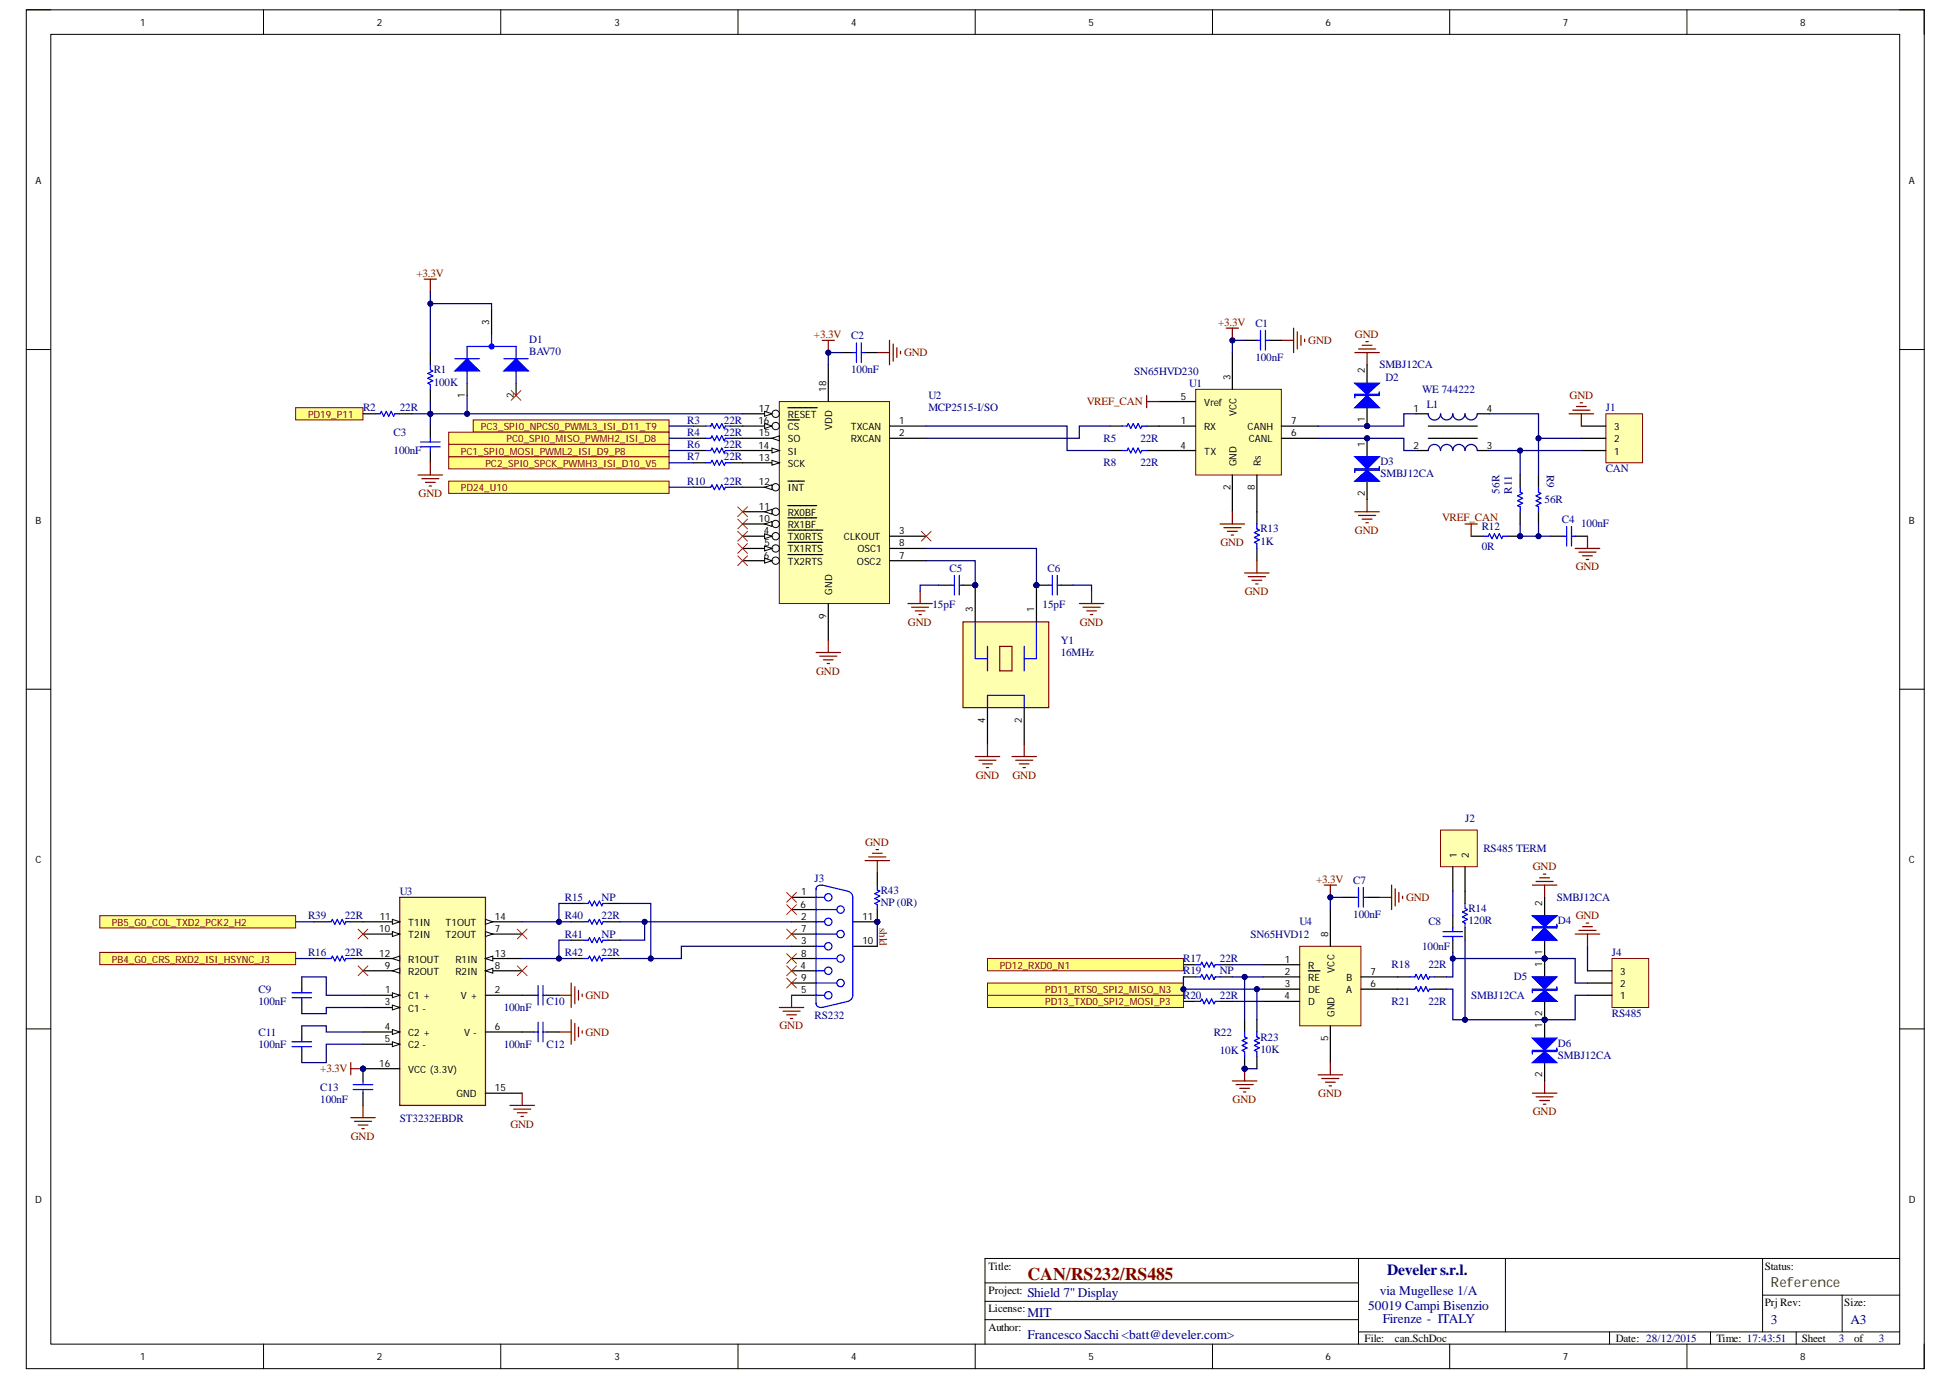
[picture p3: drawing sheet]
<svg xmlns="http://www.w3.org/2000/svg" width="297mm" height="210mm" viewBox="0 0 297 210" stroke-linecap="round" stroke-linejoin="round" font-family="sans-serif">
<defs><g id="words">
<text font-size="2.7" fill="#800000" x="156.4" y="194.7">CAN/RS232/RS485</text>
<text font-size="2.4" fill="#000080" x="211.1" y="193.9">Develers.r.l.</text>
<text font-size="2.1" fill="#274e13" x="269.5" y="195.8">Reference</text>
<g font-size="2" fill="#000080">
<text x="156.4" y="197.3">Shield 7'' Display</text>
<text x="210" y="196.9">via Mugellese 1/A</text>
<text x="156.4" y="203.7">FrancescoSacchi&lt;batt@develer.com&gt;</text>
<text x="156.4" y="200.3">MIT</text>
<text x="208.2" y="199.2">50019 Campi Bisenzio</text>
<text x="210.4" y="201.2">Firenze - ITALY</text>
<text x="269.5" y="201.4">3</text>
<text x="281.6" y="201.4">A3</text>
</g>
<g font-size="1.7" fill="#800000">
<text x="63.4" y="42.1">+3.3V</text>
<text x="123.9" y="51.4">+3.3V</text>
<text x="185.4" y="49.5">+3.3V</text>
<text x="199.1" y="52.3">GND</text>
<text x="206.2" y="51.4">GND</text>
<text x="137.6" y="54.2">GND</text>
<text x="165.4" y="61.6">VREF_CAN</text>
<text x="238.8" y="60.7">GND</text>
<text x="63.7" y="75.6">GND</text>
<text x="185.7" y="83">GND</text>
<text x="206.2" y="81.2">GND</text>
<text x="219.5" y="79.3">VREF_CAN</text>
<text x="239.8" y="86.7">GND</text>
<text x="138.2" y="95.2">GND</text>
<text x="164.3" y="95.2">GND</text>
<text x="189.4" y="90.5">GND</text>
<text x="124.2" y="102.6">GND</text>
<text x="148.5" y="118.4">GND</text>
<text x="154.1" y="118.4">GND</text>
<text x="131.6" y="128.7">GND</text>
<text x="200.3" y="134.3">+3.3V</text>
<text x="214" y="137">GND</text>
<text x="233.3" y="132.4">GND</text>
<text x="133.8" y="141.1" transform="rotate(90 133.8 141.1)">shld</text>
<text x="239.8" y="139.8">GND</text>
<text x="89.1" y="151.9">GND</text>
<text x="89.1" y="157.5">GND</text>
<text x="118.6" y="156.6">GND</text>
<text x="48.7" y="163.1">+3.3V</text>
<text x="187.6" y="167.7">GND</text>
<text x="200.6" y="166.8">GND</text>
<text x="53.4" y="173.4">GND</text>
<text x="77.7" y="171.5">GND</text>
<text x="233.3" y="169.6">GND</text>
</g>
<g font-size="1.7" fill="#000080">
<text x="80.5" y="52.2">D1</text>
<text x="129.5" y="51.6">C2</text>
<text x="191" y="49.7">C1</text>
<text x="66" y="56.8">R1</text>
<text x="66" y="58.7">100K</text>
<text x="80.5" y="54">BAV70</text>
<text x="129.5" y="56.8">100nF</text>
<text x="172.6" y="57">SN65HVD230</text>
<text x="181" y="58.8">U1</text>
<text x="191" y="55">100nF</text>
<text x="209.9" y="56">SMBJ12CA</text>
<text x="210.8" y="57.9">D2</text>
<text x="216.4" y="59.8">WE 744222</text>
<text x="55.2" y="62.6">R2</text>
<text x="60.8" y="62.6">22R</text>
<text x="104.6" y="64.4">R3</text>
<text x="110.2" y="64.4">22R</text>
<text x="141.3" y="60.7">U2</text>
<text x="141.3" y="62.6">MCP2515-I/SO</text>
<text x="217.1" y="62.1">L1</text>
<text x="244.3" y="62.6">J1</text>
<text x="59.9" y="66.3">C3</text>
<text x="59.9" y="69.1">100nF</text>
<text x="104.6" y="66.3">R4</text>
<text x="104.6" y="68.1">R6</text>
<text x="104.6" y="70">R7</text>
<text x="110.2" y="66.3">22R</text>
<text x="110.2" y="68.1">22R</text>
<text x="110.2" y="70">22R</text>
<text x="167.9" y="67.2">R5</text>
<text x="167.9" y="70.9">R8</text>
<text x="173.5" y="67.2">22R</text>
<text x="173.5" y="70.9">22R</text>
<text x="210.1" y="70.8">D3</text>
<text x="244.3" y="71.9">CAN</text>
<text x="104.6" y="73.7">R10</text>
<text x="110.2" y="73.7">22R</text>
<text x="210.1" y="72.6">SMBJ12CA</text>
<text x="228.2" y="75.1" transform="rotate(-90 228.2 75.1)">56R</text>
<text x="230" y="75.1" transform="rotate(-90 230 75.1)">R11</text>
<text x="235" y="76.5">56R</text>
<text x="235.4" y="72.3" transform="rotate(90 235.4 72.3)">R9</text>
<text x="191.8" y="81">R13</text>
<text x="191.8" y="82.9">1K</text>
<text x="225.5" y="80.7">R12</text>
<text x="225.5" y="83.6">0R</text>
<text x="237.7" y="79.6">C4</text>
<text x="240.6" y="80.2">100nF</text>
<text x="144.5" y="87">C5</text>
<text x="159.4" y="87">C6</text>
<text x="141.9" y="92.4">15pF</text>
<text x="158.6" y="92.4">15pF</text>
<text x="161.4" y="98">Y1</text>
<text x="161.4" y="99.8">16MHz</text>
<text x="222.9" y="125">J2</text>
<text x="225.7" y="129.6">RS485 TERM</text>
<text x="60.8" y="136.1">U3</text>
<text x="86" y="137">R15</text>
<text x="91.5" y="137">NP</text>
<text x="123.9" y="134.1">J3</text>
<text x="134" y="135.9">R43</text>
<text x="134" y="137.8">NP (0R)</text>
<text x="205.9" y="134.4">C7</text>
<text x="236.9" y="137">SMBJ12CA</text>
<text x="46.9" y="139.8">R39</text>
<text x="52.5" y="139.8">22R</text>
<text x="86" y="139.8">R40</text>
<text x="86" y="142.6">R41</text>
<text x="91.5" y="139.8">22R</text>
<text x="91.5" y="142.6">NP</text>
<text x="190.3" y="142.6">SN65HVD12</text>
<text x="197.7" y="140.8">U4</text>
<text x="205.9" y="139.7">100nF</text>
<text x="217.4" y="140.8">C8</text>
<text x="223.4" y="138.7">R14</text>
<text x="223.4" y="140.6">120R</text>
<text x="237.1" y="140.6">D4</text>
<text x="46.9" y="145.4">R16</text>
<text x="52.5" y="145.4">22R</text>
<text x="86" y="145.4">R42</text>
<text x="91.5" y="145.4">22R</text>
<text x="180" y="146.3">R17</text>
<text x="180" y="148.2">R19</text>
<text x="185.6" y="146.3">22R</text>
<text x="185.6" y="148.2">NP</text>
<text x="211.8" y="147.3">R18</text>
<text x="216.4" y="144.5">100nF</text>
<text x="217.4" y="147.3">22R</text>
<text x="230.4" y="149.1">D5</text>
<text x="245.3" y="145.4">J4</text>
<text x="39.3" y="151">C9</text>
<text x="39.3" y="152.9">100nF</text>
<text x="76.7" y="153.8">100nF</text>
<text x="83.2" y="152.9">C10</text>
<text x="123.9" y="155">RS232</text>
<text x="180" y="151.9">R20</text>
<text x="185.6" y="151.9">22R</text>
<text x="211.8" y="152.9">R21</text>
<text x="217.4" y="152.9">22R</text>
<text x="223.9" y="151.9">SMBJ12CA</text>
<text x="245.3" y="154.7">RS485</text>
<text x="39.3" y="157.5">C11</text>
<text x="39.3" y="159.4">100nF</text>
<text x="76.7" y="159.4">100nF</text>
<text x="83.2" y="159.4">C12</text>
<text x="184.7" y="157.5">R22</text>
<text x="185.6" y="160.3">10K</text>
<text x="191.8" y="158.3">R23</text>
<text x="191.8" y="160.1">10K</text>
<text x="237.1" y="159.2">D6</text>
<text x="237.1" y="161.1">SMBJ12CA</text>
<text x="48.7" y="165.9">C13</text>
<text x="48.7" y="167.7">100nF</text>
<text x="60.8" y="170.6">ST3232EBDR</text>
<text x="279.8" y="204.1">3</text>
<text x="285.9" y="204.1">3</text>
</g>
<g font-size="1.7">
<text x="150.4" y="193.1">Title:</text>
<text x="150.4" y="196.8">Project:</text>
<text x="268.5" y="193.1">Status:</text>
<text x="150.4" y="202.4">Author:</text>
<text x="150.4" y="199.6">License:</text>
<text x="268.5" y="198.7">PrjRev:</text>
<text x="280.6" y="198.7">Size:</text>
<text x="207.6" y="204.1">File:</text>
<text x="212.3" y="204.1">can.SchDoc</text>
<text x="245.9" y="204.1">Date: 28/12/2015</text>
<text x="261.2" y="204.1">Time: 17:43:51</text>
<text x="274.2" y="204.1">Sheet</text>
<text x="282.2" y="204.1">of</text>
</g>
<g font-size="1.5">
<text x="21.3" y="4">1</text>
<text x="57.4" y="4">2</text>
<text x="93.5" y="4">3</text>
<text x="129.5" y="4">4</text>
<text x="165.7" y="4">5</text>
<text x="201.7" y="4">6</text>
<text x="237.8" y="4">7</text>
<text x="274" y="4">8</text>
<text x="5.4" y="28">A</text>
<text x="290.5" y="28">A</text>
<text x="74.5" y="49.4" transform="rotate(-90 74.5 49.4)">3</text>
<text x="125.7" y="59.6" transform="rotate(-90 125.7 59.6)">18</text>
<text x="187.2" y="57.7" transform="rotate(-90 187.2 57.7)">3</text>
<text x="207.7" y="56.8" transform="rotate(-90 207.7 56.8)">2</text>
<text x="70.7" y="60.5" transform="rotate(-90 70.7 60.5)">1</text>
<text x="78.2" y="60.5" transform="rotate(-90 78.2 60.5)">2</text>
<text x="115.4" y="64.5">16</text>
<text x="115.5" y="62.6">17</text>
<text x="119.9" y="63.6">RESET</text>
<text x="119.9" y="65.4">CS</text>
<text x="126.7" y="65.3" transform="rotate(-90 126.7 65.3)">VDD</text>
<text x="129.4" y="65.4">TXCAN</text>
<text x="136.8" y="64.5">1</text>
<text x="179.7" y="64.5">1</text>
<text x="179.7" y="60.8">5</text>
<text x="183.3" y="65.4">RX</text>
<text x="183.3" y="61.7">Vref</text>
<text x="188.2" y="63.2" transform="rotate(-90 188.2 63.2)">VCC</text>
<text x="189.9" y="65.4">CANH</text>
<text x="196.5" y="64.5">7</text>
<text x="207.7" y="64.3" transform="rotate(-90 207.7 64.3)">1</text>
<text x="215.1" y="62.6">1</text>
<text x="226.2" y="62.6">4</text>
<text x="245.6" y="65.4">3</text>
<text x="115.4" y="68.2">14</text>
<text x="115.5" y="66.4">15</text>
<text x="115.5" y="70.1">13</text>
<text x="119.9" y="67.3">SO</text>
<text x="119.9" y="69.2">SI</text>
<text x="119.9" y="71">SCK</text>
<text x="129.4" y="67.3">RXCAN</text>
<text x="136.8" y="66.4">2</text>
<text x="179.6" y="68.2">4</text>
<text x="183.3" y="69.2">TX</text>
<text x="188.2" y="70.9" transform="rotate(-90 188.2 70.9)">GND</text>
<text x="190" y="67.3">CANL</text>
<text x="191.9" y="70.9" transform="rotate(-90 191.9 70.9)">Rs</text>
<text x="196.5" y="66.4">6</text>
<text x="207.7" y="68" transform="rotate(-90 207.7 68)">1</text>
<text x="215.1" y="68.2">2</text>
<text x="226.2" y="68.2">3</text>
<text x="245.6" y="69.2">1</text>
<text x="245.6" y="67.3">2</text>
<text x="115.5" y="73.8">12</text>
<text x="115.5" y="77.5">11</text>
<text x="119.9" y="74.7">INT</text>
<text x="187.2" y="74.5" transform="rotate(-90 187.2 74.5)">2</text>
<text x="191" y="74.6" transform="rotate(-90 191 74.6)">8</text>
<text x="207.7" y="75.4" transform="rotate(-90 207.7 75.4)">2</text>
<text x="5.4" y="79.6">B</text>
<text x="115.5" y="79.4">10</text>
<text x="116.2" y="81.2">4</text>
<text x="116.3" y="83.1">5</text>
<text x="119.9" y="78.5">RX0BF</text>
<text x="119.9" y="80.3">RX1BF</text>
<text x="119.9" y="82.2">TX0RTS</text>
<text x="128.4" y="82.2">CLKOUT</text>
<text x="136.8" y="81.2">3</text>
<text x="136.8" y="83.1">8</text>
<text x="290.5" y="79.6">B</text>
<text x="116.2" y="85">6</text>
<text x="119.9" y="84">TX1RTS</text>
<text x="119.9" y="85.9">TX2RTS</text>
<text x="130.4" y="85.9">OSC2</text>
<text x="130.5" y="84">OSC1</text>
<text x="136.8" y="85">7</text>
<text x="125.7" y="94.1" transform="rotate(-90 125.7 94.1)">9</text>
<text x="126.7" y="90.5" transform="rotate(-90 126.7 90.5)">GND</text>
<text x="148.1" y="93.1" transform="rotate(-90 148.1 93.1)">3</text>
<text x="157.4" y="93.1" transform="rotate(-90 157.4 93.1)">1</text>
<text x="149.9" y="109.9" transform="rotate(-90 149.9 109.9)">4</text>
<text x="155.5" y="109.9" transform="rotate(-90 155.5 109.9)">2</text>
<text x="5.4" y="131.3">C</text>
<text x="221.7" y="130.5" transform="rotate(-90 221.7 130.5)">1</text>
<text x="223.5" y="130.5" transform="rotate(-90 223.5 130.5)">2</text>
<text x="290.5" y="131.3">C</text>
<text x="121.9" y="136.2">1</text>
<text x="234.7" y="137.8" transform="rotate(-90 234.7 137.8)">2</text>
<text x="57.7" y="141.8">10</text>
<text x="57.8" y="139.9">11</text>
<text x="62.1" y="140.8">T1IN</text>
<text x="62.1" y="142.7">T2IN</text>
<text x="67.8" y="140.8">T1OUT</text>
<text x="67.8" y="142.7">T2OUT</text>
<text x="75.3" y="139.9">14</text>
<text x="75.3" y="141.8">7</text>
<text x="121.8" y="138.1">6</text>
<text x="121.9" y="139.9">2</text>
<text x="121.9" y="143.6">3</text>
<text x="121.9" y="141.8">7</text>
<text x="131.2" y="139.9">11</text>
<text x="131.2" y="143.6">10</text>
<text x="202.1" y="142.5" transform="rotate(-90 202.1 142.5)">8</text>
<text x="57.7" y="145.5">12</text>
<text x="58.5" y="147.4">9</text>
<text x="62.1" y="146.4">R1OUT</text>
<text x="62.1" y="148.3">R2OUT</text>
<text x="69.3" y="146.4">R1IN</text>
<text x="69.3" y="148.3">R2IN</text>
<text x="75.3" y="145.5">13</text>
<text x="75.3" y="147.4">8</text>
<text x="121.8" y="147.4">4</text>
<text x="121.9" y="145.5">8</text>
<text x="121.9" y="149.2">9</text>
<text x="195.5" y="146.4">1</text>
<text x="195.5" y="148.3">2</text>
<text x="199.1" y="147.4">R</text>
<text x="199.1" y="149.2">RE</text>
<text x="203.1" y="148" transform="rotate(-90 203.1 148)">VCC</text>
<text x="204.9" y="149.2">B</text>
<text x="208.6" y="148.3">7</text>
<text x="234.7" y="147.1" transform="rotate(-90 234.7 147.1)">1</text>
<text x="234.7" y="145.2" transform="rotate(-90 234.7 145.2)">1</text>
<text x="246.5" y="148.3">3</text>
<text x="58.5" y="152.9">3</text>
<text x="58.6" y="151.1">1</text>
<text x="62.1" y="152">C1 +</text>
<text x="62.1" y="153.9">C1 -</text>
<text x="70.1" y="152">V +</text>
<text x="75.3" y="151.1">2</text>
<text x="121.9" y="151.1">5</text>
<text x="195.4" y="152">4</text>
<text x="195.5" y="150.1">3</text>
<text x="199.1" y="151.1">DE</text>
<text x="199.1" y="152.9">D</text>
<text x="203.1" y="154.7" transform="rotate(-90 203.1 154.7)">GND</text>
<text x="204.8" y="151.1">A</text>
<text x="208.6" y="150.1">6</text>
<text x="234.7" y="154.5" transform="rotate(-90 234.7 154.5)">2</text>
<text x="246.5" y="152">1</text>
<text x="246.5" y="150.1">2</text>
<text x="58.5" y="156.7">4</text>
<text x="58.5" y="158.5">5</text>
<text x="62.1" y="157.6">C2 +</text>
<text x="62.1" y="159.4">C2 -</text>
<text x="70.6" y="157.6">V -</text>
<text x="75.3" y="156.7">6</text>
<text x="202.1" y="158.3" transform="rotate(-90 202.1 158.3)">5</text>
<text x="234.7" y="156.4" transform="rotate(-90 234.7 156.4)">1</text>
<text x="57.7" y="162.2">16</text>
<text x="62.1" y="163.2">VCC (3.3V)</text>
<text x="69.5" y="166.9">GND</text>
<text x="75.3" y="166">15</text>
<text x="234.7" y="163.8" transform="rotate(-90 234.7 163.8)">2</text>
<text x="5.3" y="183">D</text>
<text x="290.5" y="183">D</text>
<text x="21.3" y="206.9">1</text>
<text x="57.4" y="206.9">2</text>
<text x="93.5" y="206.9">3</text>
<text x="129.5" y="206.9">4</text>
<text x="165.7" y="206.9">5</text>
<text x="201.7" y="206.9">6</text>
<text x="237.8" y="206.9">7</text>
<text x="274" y="206.9">8</text>
</g>
<g font-size="1.5" fill="#800000">
<text x="46.9" y="63.6">PD19_P11</text>
<text x="73.2" y="65.4">PC3_SPI0_NPCS0_PWML3_ISI_D11_T9</text>
<text x="70.1" y="69.2">PC1_SPI0_MOSI_PWML2_ISI_D9_P8</text>
<text x="73.9" y="71">PC2_SPI0_SPCK_PWMH3_ISI_D10_V5</text>
<text x="77.1" y="67.3">PC0_SPI0_MISO_PWMH2_ISI_D8</text>
<text x="70.1" y="74.7">PD24_U10</text>
<text x="17" y="140.8">PB5_G0_COL_TXD2_PCK2_H2</text>
<text x="17" y="146.4">PB4_G0_CRS_RXD2_ISI_HSYNC_J3</text>
<text x="152.1" y="147.4">PD12_RXD0_N1</text>
<text x="159.1" y="152.9">PD13_TXD0_SPI2_MOSI_P3</text>
<text x="159.1" y="151.1">PD11_RTS0_SPI2_MISO_N3</text>
</g>
</g></defs>
<path d="M4 1.5h288.8v206.7h-288.8z" fill="none" stroke="#000" stroke-width=".15"/>
<path d="M7.7 5.2h281.4v199.2h-281.4z" fill-rule="evenodd" fill="#fff"/>
<g fill="none" stroke="#000" stroke-width=".15">
<path d="M4 1.5h3.7M7.7 5.2h281.4v199.2h-281.4zM40.1 1.5v3.7M76.2 1.5v3.7M112.3 1.5v3.7M148.4 1.5v3.7M184.5 1.5v3.7M220.6 1.5v3.7M256.7 1.5v3.7M289.1 1.5h3.7v3.7M4 53.2h3.7M289.1 53.2h3.7"/>
<path d="M4 104.8h3.7M289.1 104.8h3.7M4 156.5h3.7M289.1 156.5h3.7M149.9 197.9h56.8M149.9 195.1h56.8M206.7 191.4v13M229.1 191.4v11.2M268.2 191.4v11.2M268.2 197h20.9M280.3 197v5.6M289.1 191.4h-139.2v13"/>
<path d="M40.1 204.4v3.8M76.2 204.4v3.8M112.3 204.4v3.8M148.4 204.4v3.8M149.9 200.7h56.8M184.5 204.4v3.8M206.7 202.6h82.4M220.6 204.4v3.8M244.9 202.6v1.8M256.7 204.4v3.8M260.3 202.6v1.8M273.3 202.6v1.8"/>
<path d="M292.8 204.4v3.8"/>
</g>
<path d="M181.9 59.2h13.1v13.1h-13.1z" fill-rule="evenodd" fill="#ffffb0"/>
<path d="M181.9 59.2h13.1v13.1h-13.1z" fill="none" stroke="#800000" stroke-width=".15"/>
<path d="M187.5 53.6v5.6M176.4 64.8h5.5M176.4 61.1h5.5M176.4 68.5h5.5M187.5 72.3v5.5M191.3 72.3v5.5M195 64.8h5.6M195 66.7h5.6" fill="none" stroke="#000" stroke-width=".19"/>
<path d="M186.6 49.9h1.9M187.5 49.9v1.9M195 51.8h1.8M196.8 49.9v3.7M197.4 50.5v2.6M198 51v1.5M198.5 51.6v.4" fill="none" stroke="#800000" stroke-width=".19"/>
<circle cx="187.5" cy="51.8" r=".37" fill="#000080"/>
<circle cx="187.5" cy="51.8" r=".37" fill="none" stroke="#000080" stroke-width=".15"/>
<path d="M189.4 51.8h1.9M193.1 51.8h1.9" fill="none" stroke="#000" stroke-width=".19"/>
<path d="M191.3 51.8h.5M191.8 50.3v3M192.6 50.3v3M192.6 51.8h.5" fill="none" stroke="#00f" stroke-width=".19"/>
<path d="M185.7 79.7h3.7M187.5 77.8v1.9M186.2 80.3h2.6M186.8 80.8h1.5M187.4 81.4h.3" fill="none" stroke="#800000" stroke-width=".19"/>
<path d="M244.4 62.9h5.5v7.5h-5.5z" fill-rule="evenodd" fill="#ffffb0"/>
<path d="M244.4 62.9h5.5v7.5h-5.5z" fill="none" stroke="#800000" stroke-width=".15"/>
<path d="M231.3 72.3v1.8M231.3 77.8v1.9M240.6 68.5h3.8M240.6 66.7h3.8M240.6 64.8h3.8" fill="none" stroke="#000" stroke-width=".19"/>
<g fill="none" stroke="#800000" stroke-width=".19">
<path d="M206.2 53.6h3.7M206.7 53.1h2.6M207.3 52.5h1.5M207.8 52h.4M208 53.6v1.9M206.2 77.8h3.7M206.7 78.4h2.6M207.3 79h1.5M207.8 79.5h.4M208 76v1.8M238.8 62.9h3.7M239.3 62.4h2.6"/>
<path d="M239.9 61.8h1.5M240.5 61.3h.3M240.6 62.9v1.9"/>
</g>
<path d="M231.3 74.1v.8l.4 .2-.8 .3 .8 .4-.8 .4 .8 .3-.8 .4 .4 .2v.7" fill="none" stroke="#00f" stroke-width=".19"/>
<circle cx="208" cy="66.7" r=".37" fill="#000080"/>
<circle cx="208" cy="66.7" r=".37" fill="none" stroke="#000080" stroke-width=".15"/>
<path d="M208 66.7v2.8" fill="none" stroke="#000" stroke-width=".19"/>
<circle cx="208" cy="66.7" r=".37" fill="#000080"/>
<circle cx="208" cy="66.7" r=".37" fill="none" stroke="#000080" stroke-width=".15"/>
<path d="M208 73.2v2.8" fill="none" stroke="#000" stroke-width=".19"/>
<path d="M206.2 73.2l1.8-1.7 1.9 1.7z" fill-rule="evenodd" fill="#00f"/>
<path d="M206.2 73.2l1.8-1.7 1.9 1.7zM208 71.5h-1.8v.4" fill="none" stroke="#00f" stroke-width=".19"/>
<path d="M206.2 69.5h3.7l-1.9 1.8z" fill-rule="evenodd" fill="#00f"/>
<path d="M206.2 69.5h3.7l-1.9 1.8zM209.9 71.3h-3.7v.4M209.9 71v.5h-1.9" fill="none" stroke="#00f" stroke-width=".19"/>
<circle cx="208" cy="64.8" r=".37" fill="#000080"/>
<circle cx="208" cy="64.8" r=".37" fill="none" stroke="#000080" stroke-width=".15"/>
<path d="M208 62v2.8" fill="none" stroke="#000" stroke-width=".19"/>
<circle cx="208" cy="64.8" r=".37" fill="#000080"/>
<circle cx="208" cy="64.8" r=".37" fill="none" stroke="#000080" stroke-width=".15"/>
<path d="M208 55.5v2.8" fill="none" stroke="#000" stroke-width=".19"/>
<path d="M206.2 58.3h3.7l-1.9 1.7z" fill-rule="evenodd" fill="#00f"/>
<path d="M206.2 58.3h3.7l-1.9 1.7zM209.9 59.6v.4h-1.9" fill="none" stroke="#00f" stroke-width=".19"/>
<path d="M206.2 62l1.8-1.9 1.9 1.9z" fill-rule="evenodd" fill="#00f"/>
<path d="M208 60h-1.8v.5M209.9 59.8v.3h-3.7M170.8 64.8h.7l.2-.4 .4 .8 .3-.8 .4 .8 .4-.8 .4 .8 .2-.4h.7M170.8 68.5h.7l.2-.3 .4 .7 .3-.7 .4 .7 .4-.7 .4 .7 .2-.4h.7M191.3 79.7v.7l.3 .2-.7 .4 .7 .4-.7 .4 .7 .3-.7 .4 .4 .2v.7M206.2 62l1.8-1.9 1.9 1.9zM234.1 74.1v.8l.4 .2-.8 .3 .8 .4-.8 .4 .8 .3-.8 .4 .4 .2v.7M237.8 81.6h.6M238.4 80.1v3M239.1 80.1v3M239.1 81.6h.6" fill="none" stroke="#00f" stroke-width=".19"/>
<path d="M168.9 64.8h1.9M168.9 68.5h1.9M174.5 64.8h1.9M174.5 68.5h1.9M191.3 77.8v1.9M234.1 72.3v1.8M234.1 77.8v1.9M191.3 83.4v1.9M236 81.6h1.8M239.7 81.6h1.9" fill="none" stroke="#000" stroke-width=".19"/>
<path d="M189.4 87.2h3.7M190 87.7h2.6M190.5 88.3h1.5M191.1 88.8h.3M191.3 85.3v1.9M239.7 83.4h3.7M240.3 84h2.6M240.8 84.5h1.5M241.4 85.1h.4M241.6 81.6v1.8" fill="none" stroke="#800000" stroke-width=".19"/>
<circle cx="231.3" cy="81.6" r=".37" fill="#000080"/>
<circle cx="231.3" cy="81.6" r=".37" fill="none" stroke="#000080" stroke-width=".15"/>
<path d="M229.5 81.6h1.8" fill="none" stroke="#000" stroke-width=".19"/>
<circle cx="231.3" cy="81.6" r=".37" fill="#000080"/>
<circle cx="231.3" cy="81.6" r=".37" fill="none" stroke="#000080" stroke-width=".15"/>
<path d="M215.5 62.9h1.8M215.5 68.5h1.8M217.3 64.8h7.5M217.3 66.7h7.5M224.8 62.9h1.9M224.8 68.5h1.9M223.9 81.6h1.8" fill="none" stroke="#000" stroke-width=".19"/>
<path d="M225.7 81.6h.8l.2-.4 .3 .7 .4-.7 .4 .7 .4-.7 .3 .7 .2-.3h.8" fill="none" stroke="#00f" stroke-width=".19"/>
<path d="M174.5 60.1v1.9M174.5 61.1h1.9M222.9 79.7h1.9M223.9 79.7v1.9" fill="none" stroke="#800000" stroke-width=".19"/>
<path d="M217.3 62.9a.95 .95 0 0 0 1 1 .95 .95 0 0 0 .9-1M217.3 68.5a.93 .93 0 0 1 1-.9 .93 .93 0 0 1 .9 .9 .94 .94 0 0 1 .9-.9 .94 .94 0 0 1 1 .9 .93 .93 0 0 1 .9-.9 .93 .93 0 0 1 .9 .9 .93 .93 0 0 1 1-.9 .93 .93 0 0 1 .9 .9M219.2 62.9a.94 .94 0 0 0 .9 1 .94 .94 0 0 0 1-1 .93 .93 0 0 0 .9 1 .93 .93 0 0 0 .9-1 .93 .93 0 0 0 1 1 .93 .93 0 0 0 .9-1" fill="none" stroke="#0c0087" stroke-width=".19"/>
<path d="M118.6 61.1h16.8v30.7h-16.8z" fill-rule="evenodd" fill="#ffffb0"/>
<path d="M118.6 61.1h16.8v30.7h-16.8z" fill="none" stroke="#800000" stroke-width=".15"/>
<path d="M113 62.9h5.6" fill="none" stroke="#000" stroke-width=".19"/>
<circle cx="118" cy="62.9" r=".56" fill="#f8fcff"/>
<circle cx="118" cy="62.9" r=".56" fill="none" stroke="#000" stroke-width=".15"/>
<path d="M116.4 62.6l1.1 .3-1.1 .4z" fill="#f8fcff"/>
<path d="M116.4 62.6l1.1 .3-1.1 .4z" fill="none" stroke="#000" stroke-width=".15"/>
<path d="M113 64.8h5.6M119.9 62h4.4" fill="none" stroke="#000" stroke-width=".19"/>
<circle cx="118" cy="64.8" r=".56" fill="#f8fcff"/>
<circle cx="118" cy="64.8" r=".56" fill="none" stroke="#000" stroke-width=".15"/>
<path d="M116.4 64.4l1.1 .4-1.1 .4z" fill="#f8fcff"/>
<path d="M116.4 64.4l1.1 .4-1.1 .4z" fill="none" stroke="#000" stroke-width=".15"/>
<path d="M113 66.7h5.6M119.9 63.9h1.7" fill="none" stroke="#000" stroke-width=".19"/>
<path d="M117.5 66.7l1.1-.4v.7z" fill="#f8fcff"/>
<path d="M117.5 66.7l1.1-.4v.7z" fill="none" stroke="#000" stroke-width=".15"/>
<path d="M113 68.5h5.6" fill="none" stroke="#000" stroke-width=".19"/>
<path d="M117.5 68.2l1.1 .3-1.1 .4z" fill="#f8fcff"/>
<path d="M117.5 68.2l1.1 .3-1.1 .4z" fill="none" stroke="#000" stroke-width=".15"/>
<path d="M113 70.4h5.6" fill="none" stroke="#000" stroke-width=".19"/>
<path d="M117.5 70l1.1 .4-1.1 .4z" fill="#f8fcff"/>
<path d="M117.5 70l1.1 .4-1.1 .4z" fill="none" stroke="#000" stroke-width=".15"/>
<path d="M113 74.1h5.6" fill="none" stroke="#000" stroke-width=".19"/>
<circle cx="118" cy="74.1" r=".56" fill="#f8fcff"/>
<circle cx="118" cy="74.1" r=".56" fill="none" stroke="#000" stroke-width=".15"/>
<path d="M116.4 74.1l1.1-.4v.8z" fill="#f8fcff"/>
<path d="M116.4 74.1l1.1-.4v.8z" fill="none" stroke="#000" stroke-width=".15"/>
<path d="M113 77.8h5.6M119.9 73.2h2.5" fill="none" stroke="#000" stroke-width=".19"/>
<circle cx="118" cy="77.8" r=".56" fill="#f8fcff"/>
<circle cx="118" cy="77.8" r=".56" fill="none" stroke="#000" stroke-width=".15"/>
<path d="M116.4 77.8l1.1-.3v.7z" fill="#f8fcff"/>
<path d="M116.4 77.8l1.1-.3v.7z" fill="none" stroke="#000" stroke-width=".15"/>
<path d="M113 79.7h5.6M119.9 76.9h4.4" fill="none" stroke="#000" stroke-width=".19"/>
<circle cx="118" cy="79.7" r=".56" fill="#f8fcff"/>
<circle cx="118" cy="79.7" r=".56" fill="none" stroke="#000" stroke-width=".15"/>
<path d="M116.4 79.7l1.1-.4v.8z" fill="#f8fcff"/>
<path d="M116.4 79.7l1.1-.4v.8z" fill="none" stroke="#000" stroke-width=".15"/>
<path d="M119.9 78.8h4.4M113 81.6h5.6" fill="none" stroke="#000" stroke-width=".19"/>
<circle cx="118" cy="81.6" r=".56" fill="#f8fcff"/>
<circle cx="118" cy="81.6" r=".56" fill="none" stroke="#000" stroke-width=".15"/>
<path d="M116.4 81.2l1.1 .4-1.1 .3z" fill="#f8fcff"/>
<path d="M116.4 81.2l1.1 .4-1.1 .3z" fill="none" stroke="#000" stroke-width=".15"/>
<path d="M113 83.4h5.6M119.9 80.6h5.3" fill="none" stroke="#000" stroke-width=".19"/>
<circle cx="118" cy="83.4" r=".56" fill="#f8fcff"/>
<circle cx="118" cy="83.4" r=".56" fill="none" stroke="#000" stroke-width=".15"/>
<path d="M116.4 83.1l1.1 .3-1.1 .4z" fill="#f8fcff"/>
<path d="M116.4 83.1l1.1 .3-1.1 .4z" fill="none" stroke="#000" stroke-width=".15"/>
<path d="M113 85.3h5.6M119.9 82.5h5.3" fill="none" stroke="#000" stroke-width=".19"/>
<circle cx="118" cy="85.3" r=".56" fill="#f8fcff"/>
<circle cx="118" cy="85.3" r=".56" fill="none" stroke="#000" stroke-width=".15"/>
<path d="M116.4 84.9l1.1 .4-1.1 .4z" fill="#f8fcff"/>
<path d="M116.4 84.9l1.1 .4-1.1 .4z" fill="none" stroke="#000" stroke-width=".15"/>
<path d="M126 55.5v5.6M135.4 64.8h5.5M135.4 66.7h5.5M119.9 84.4h5.3M126 91.8v5.6M135.4 81.6h5.5M135.4 83.4h5.5M135.4 85.3h5.5" fill="none" stroke="#000" stroke-width=".19"/>
<path d="M125.1 51.8h1.9M126 51.8v1.8" fill="none" stroke="#800000" stroke-width=".19"/>
<circle cx="126" cy="53.6" r=".37" fill="#000080"/>
<circle cx="126" cy="53.6" r=".37" fill="none" stroke="#000080" stroke-width=".15"/>
<path d="M127.9 53.6h1.9M131.6 53.6h1.9" fill="none" stroke="#000" stroke-width=".19"/>
<path d="M129.8 53.6h.5M130.3 52.1v3M131.1 52.1v3M131.1 53.6h.5" fill="none" stroke="#00f" stroke-width=".19"/>
<path d="M133.5 53.6h1.9M135.4 51.8v3.7M135.9 52.3v2.6M136.5 52.9v1.5M137 53.4v.4M124.2 99.2h3.7M124.7 99.8h2.6M126 97.4v1.8M125.3 100.4h1.5M125.9 100.9h.3" fill="none" stroke="#800000" stroke-width=".19"/>
<path d="M140.2 80.8l1.5 1.5M141.7 80.8l-1.5 1.5" fill="none" stroke="#f00" stroke-width=".15"/>
<circle cx="157.7" cy="89" r=".37" fill="#000080"/>
<circle cx="157.7" cy="89" r=".37" fill="none" stroke="#000080" stroke-width=".15"/>
<circle cx="148.4" cy="89" r=".37" fill="#000080"/>
<circle cx="148.4" cy="89" r=".37" fill="none" stroke="#000080" stroke-width=".15"/>
<path d="M146.5 94.6h13.1v13h-13.1z" fill-rule="evenodd" fill="#ffffb0"/>
<path d="M146.5 94.6h13.1v13h-13.1z" fill="none" stroke="#800000" stroke-width=".19"/>
<path d="M152.1 98.3h1.9v3.7h-1.9z" fill-rule="evenodd" fill="#ffffb0"/>
<path d="M152.1 98.3h1.9v3.7h-1.9z" fill="none" stroke="#800000" stroke-width=".19"/>
<path d="M148.4 94.6v5.6h1.9M150.3 98.3v3.7M155.9 98.3v3.7M157.7 94.6v5.6h-1.8M150.3 107.6v-1.8h5.6v1.8" fill="none" stroke="#00f" stroke-width=".19"/>
<path d="M157.7 89v5.6" fill="none" stroke="#000" stroke-width=".19"/>
<circle cx="157.7" cy="89" r=".37" fill="#000080"/>
<circle cx="157.7" cy="89" r=".37" fill="none" stroke="#000080" stroke-width=".15"/>
<path d="M148.4 89v5.6" fill="none" stroke="#000" stroke-width=".19"/>
<circle cx="148.4" cy="89" r=".37" fill="#000080"/>
<circle cx="148.4" cy="89" r=".37" fill="none" stroke="#000080" stroke-width=".15"/>
<path d="M150.3 107.6v5.6M155.9 107.6v5.6" fill="none" stroke="#000" stroke-width=".19"/>
<path d="M148.4 115.1h3.7M149 115.6h2.6M149.5 116.2h1.5M150.1 116.8h.4M150.3 113.2v1.9M154 115.1h3.7M154.5 115.6h2.7M155.1 116.2h1.5M155.7 116.8h.3M155.9 113.2v1.9" fill="none" stroke="#800000" stroke-width=".19"/>
<circle cx="157.7" cy="89" r=".37" fill="#000080"/>
<circle cx="157.7" cy="89" r=".37" fill="none" stroke="#000080" stroke-width=".15"/>
<path d="M157.7 89h1.9M161.4 89h1.9" fill="none" stroke="#000" stroke-width=".19"/>
<circle cx="157.7" cy="89" r=".37" fill="#000080"/>
<circle cx="157.7" cy="89" r=".37" fill="none" stroke="#000080" stroke-width=".15"/>
<path d="M159.6 89h.5M160.1 87.5v3M160.9 87.5v3M160.9 89h.5" fill="none" stroke="#00f" stroke-width=".19"/>
<circle cx="148.4" cy="89" r=".37" fill="#000080"/>
<circle cx="148.4" cy="89" r=".37" fill="none" stroke="#000080" stroke-width=".15"/>
<path d="M146.5 89h1.9" fill="none" stroke="#000" stroke-width=".19"/>
<circle cx="148.4" cy="89" r=".37" fill="#000080"/>
<circle cx="148.4" cy="89" r=".37" fill="none" stroke="#000080" stroke-width=".15"/>
<path d="M142.8 89h1.9" fill="none" stroke="#000" stroke-width=".19"/>
<path d="M144.7 89h.5M145.2 87.5v3M146 87.5v3M146 89h.5" fill="none" stroke="#00f" stroke-width=".19"/>
<path d="M138.2 91.8h3.7M138.7 92.4h2.6M139.3 92.9h1.5M139.8 93.5h.4M140 89.9v1.9M164.2 91.8h3.8M164.8 92.4h2.6M165.4 92.9h1.4M165.9 93.5h.4M166.1 89.9v1.9" fill="none" stroke="#800000" stroke-width=".19"/>
<path d="M112.3 77.1l1.4 1.5M112.3 79l1.4 1.4M113.7 77.1l-1.4 1.5M113.7 79l-1.4 1.4M112.3 80.8l1.4 1.5M112.3 82.7l1.4 1.5M112.3 84.5l1.4 1.5M113.7 80.8l-1.4 1.5M113.7 82.7l-1.4 1.5M113.7 84.5l-1.4 1.5" fill="none" stroke="#f00" stroke-width=".15"/>
<path d="M72 63.9h29.8v1.8h-29.8z" fill-rule="evenodd" fill="#ffff80"/>
<path d="M72 63.9h29.8v1.8h-29.8z" fill="none" stroke="#800000" stroke-width=".15"/>
<path d="M68.3 65.7h33.5v1.9h-33.5z" fill-rule="evenodd" fill="#ffff80"/>
<path d="M68.3 65.7h33.5v1.9h-33.5z" fill="none" stroke="#800000" stroke-width=".15"/>
<path d="M68.3 69.5h33.5v1.8h-33.5z" fill-rule="evenodd" fill="#ffff80"/>
<path d="M68.3 69.5h33.5v1.8h-33.5z" fill="none" stroke="#800000" stroke-width=".15"/>
<path d="M68.3 67.6h33.5v1.9h-33.5z" fill-rule="evenodd" fill="#ffff80"/>
<path d="M68.3 67.6h33.5v1.9h-33.5z" fill="none" stroke="#800000" stroke-width=".15"/>
<path d="M45 62h10.2v1.9h-10.2z" fill-rule="evenodd" fill="#ffff80"/>
<path d="M45 62h10.2v1.9h-10.2z" fill="none" stroke="#800000" stroke-width=".15"/>
<path d="M65.5 53.6v1.9M65.5 59.2v1.9M65.5 64.8v1.9M65.5 68.5v1.9" fill="none" stroke="#000" stroke-width=".19"/>
<path d="M65.5 55.5v.7l.4 .2-.8 .4 .8 .4-.8 .3 .8 .4-.8 .4 .4 .2v.7M64 68h3M64 67.2h3M65.5 66.7v.5M65.5 68v.5" fill="none" stroke="#00f" stroke-width=".19"/>
<path d="M64.6 42.5h1.8M65.5 42.5v1.8M63.6 72.3h3.8M64.2 72.8h2.6M64.7 73.4h1.5M65.3 73.9h.4M65.5 70.4v1.9" fill="none" stroke="#800000" stroke-width=".19"/>
<path d="M69.2 56.4l1.9-1.8 1.8 1.8z" fill-rule="evenodd" fill="#00f"/>
<path d="M69.2 56.4l1.9-1.8 1.8 1.8zM69.2 54.6h3.7M71.1 54.6v-1.9h7.4v1.9M71.1 56.4v1.9M78.5 56.4v1.9" fill="none" stroke="#00f" stroke-width=".19"/>
<path d="M76.7 56.4l1.8-1.8 1.9 1.8z" fill-rule="evenodd" fill="#00f"/>
<path d="M76.7 56.4l1.8-1.8 1.9 1.8zM76.7 54.6h3.7" fill="none" stroke="#00f" stroke-width=".19"/>
<circle cx="74.8" cy="52.7" r=".37" fill="#00f"/>
<g fill="none" stroke="#00f" stroke-width=".19">
<path d="M74.8 50.8v1.9"/>
<circle cx="74.8" cy="52.7" r=".37"/>
</g>
<path d="M71.1 58.3v1.8M74.8 47.1v3.7M78.5 58.3v1.8" fill="none" stroke="#000" stroke-width=".19"/>
<path d="M77.8 59.4l1.5 1.5M79.3 59.4l-1.5 1.5" fill="none" stroke="#f00" stroke-width=".15"/>
<path d="M197.8 143.9h9.3v12.1h-9.3z" fill-rule="evenodd" fill="#ffffb0"/>
<path d="M197.8 143.9h9.3v12.1h-9.3z" fill="none" stroke="#800000" stroke-width=".15"/>
<path d="M202.4 138.4v5.5M204.3 136.5h1.9M208 136.5h1.9M192.2 146.7h5.6M192.2 148.6h5.6M192.2 150.5h5.6M192.2 152.3h5.6M199.1 147.7h1.8M202.4 156v5.6M207.1 148.6h5.6M207.1 150.5h5.6" fill="none" stroke="#000" stroke-width=".19"/>
<path d="M206.2 136.5h.5M206.7 135v3M207.5 135v3M207.5 136.5h.5" fill="none" stroke="#00f" stroke-width=".19"/>
<path d="M245.3 145.8h5.6v7.4h-5.6z" fill-rule="evenodd" fill="#ffffb0"/>
<path d="M245.3 145.8h5.6v7.4h-5.6z" fill="none" stroke="#800000" stroke-width=".15"/>
<path d="M241.6 151.4h3.7M241.6 149.5h3.7M241.6 147.7h3.7" fill="none" stroke="#000" stroke-width=".19"/>
<circle cx="189.4" cy="162.6" r=".37" fill="#000080"/>
<circle cx="189.4" cy="162.6" r=".37" fill="none" stroke="#000080" stroke-width=".15"/>
<path d="M189.4 155.1v1.9M189.4 160.7v1.9" fill="none" stroke="#000" stroke-width=".19"/>
<circle cx="189.4" cy="162.6" r=".37" fill="#000080"/>
<circle cx="189.4" cy="162.6" r=".37" fill="none" stroke="#000080" stroke-width=".15"/>
<path d="M189.4 157v.7l.4 .2-.8 .4 .8 .3-.8 .4 .8 .4-.8 .4 .4 .1v.8M214.6 148.6h.7l.2-.4 .4 .8 .3-.8 .4 .8 .4-.8 .3 .8 .2-.4h.8M214.6 150.5h.7l.2-.4 .4 .7 .3-.7 .4 .7 .4-.7 .3 .7 .2-.3h.8" fill="none" stroke="#00f" stroke-width=".19"/>
<path d="M212.7 148.6h1.9M212.7 150.5h1.9M218.3 148.6h1.8M218.3 150.5h1.8" fill="none" stroke="#000" stroke-width=".19"/>
<path d="M201.5 134.6h1.9M202.4 134.6v1.9M209.9 136.5h1.9M211.8 134.6v3.8M212.3 135.2v2.6M212.9 135.7v1.5M213.4 136.3v.4" fill="none" stroke="#800000" stroke-width=".19"/>
<circle cx="202.4" cy="136.5" r=".38" fill="#000080"/>
<circle cx="202.4" cy="136.5" r=".38" fill="none" stroke="#000080" stroke-width=".15"/>
<g fill="none" stroke="#800000" stroke-width=".19">
<path d="M239.7 142.1h3.7M240.3 141.5h2.6M240.8 141h1.5M241.4 140.4h.4M241.6 142.1v1.8M187.5 164.4h3.8M188.1 165h2.6M188.7 165.5h1.4M189.2 166.1h.4M189.4 162.6v1.8M200.6 163.5h3.7M201.1 164h2.6"/>
<path d="M201.7 164.6h1.5M202.3 165.2h.3M202.4 161.6v1.9"/>
</g>
<circle cx="189.4" cy="162.6" r=".37" fill="#000080"/>
<circle cx="189.4" cy="162.6" r=".37" fill="none" stroke="#000080" stroke-width=".15"/>
<path d="M233.2 134.6h3.7M233.7 134.1h2.6M234.3 133.5h1.5M234.9 133h.3M235 134.6v1.9M233.2 166.3h3.7M233.7 166.8h2.6M234.3 167.4h1.5M234.9 168h.3M235 164.4v1.9" fill="none" stroke="#800000" stroke-width=".19"/>
<path d="M221.1 139.3v1.8M222.9 135.6v1.8M221.1 143v1.9M222.9 141.1v1.9" fill="none" stroke="#000" stroke-width=".19"/>
<path d="M222.9 137.4v.8l.4 .2-.7 .3 .7 .4-.7 .4 .7 .3-.7 .4 .3 .2v.7M219.6 142.4h3M219.6 141.7h3M221.1 141.1v.6M221.1 142.4v.6" fill="none" stroke="#00f" stroke-width=".19"/>
<path d="M219.2 126.3h5.6v5.5h-5.6z" fill-rule="evenodd" fill="#ffffb0"/>
<path d="M219.2 126.3h5.6v5.5h-5.6z" fill="none" stroke="#800000" stroke-width=".15"/>
<path d="M221.1 131.8v3.8M222.9 131.8v3.8" fill="none" stroke="#000" stroke-width=".19"/>
<circle cx="235" cy="145.8" r=".37" fill="#000080"/>
<circle cx="235" cy="145.8" r=".37" fill="none" stroke="#000080" stroke-width=".15"/>
<circle cx="235" cy="155.1" r=".37" fill="#000080"/>
<circle cx="235" cy="155.1" r=".37" fill="none" stroke="#000080" stroke-width=".15"/>
<path d="M235 145.8v2.8" fill="none" stroke="#000" stroke-width=".19"/>
<circle cx="235" cy="145.8" r=".37" fill="#000080"/>
<circle cx="235" cy="145.8" r=".37" fill="none" stroke="#000080" stroke-width=".15"/>
<path d="M235 152.3v2.8" fill="none" stroke="#000" stroke-width=".19"/>
<circle cx="235" cy="155.1" r=".37" fill="#000080"/>
<circle cx="235" cy="155.1" r=".37" fill="none" stroke="#000080" stroke-width=".15"/>
<path d="M233.2 152.3l1.8-1.7 1.9 1.7z" fill-rule="evenodd" fill="#00f"/>
<path d="M233.2 152.3l1.8-1.7 1.9 1.7zM235 150.6h-1.8v.4" fill="none" stroke="#00f" stroke-width=".19"/>
<path d="M233.2 148.6h3.7l-1.9 1.9z" fill-rule="evenodd" fill="#00f"/>
<path d="M233.2 148.6h3.7l-1.9 1.9zM236.9 150.5h-3.7v.3M236.9 150.1v.5h-1.9" fill="none" stroke="#00f" stroke-width=".19"/>
<circle cx="235" cy="155.1" r=".37" fill="#000080"/>
<circle cx="235" cy="155.1" r=".37" fill="none" stroke="#000080" stroke-width=".15"/>
<path d="M235 155.1v2.8" fill="none" stroke="#000" stroke-width=".19"/>
<circle cx="235" cy="155.1" r=".37" fill="#000080"/>
<circle cx="235" cy="155.1" r=".37" fill="none" stroke="#000080" stroke-width=".15"/>
<path d="M235 161.6v2.8" fill="none" stroke="#000" stroke-width=".19"/>
<path d="M233.2 161.6l1.8-1.7 1.9 1.7z" fill-rule="evenodd" fill="#00f"/>
<path d="M235 159.9h-1.8v.4M233.2 161.6l1.8-1.7 1.9 1.7z" fill="none" stroke="#00f" stroke-width=".19"/>
<path d="M233.2 157.9h3.7l-1.9 1.9z" fill-rule="evenodd" fill="#00f"/>
<path d="M233.2 157.9h3.7l-1.9 1.9zM236.9 159.8h-3.7v.3M236.9 159.4v.5h-1.9" fill="none" stroke="#00f" stroke-width=".19"/>
<circle cx="235" cy="145.8" r=".37" fill="#000080"/>
<circle cx="235" cy="145.8" r=".37" fill="none" stroke="#000080" stroke-width=".15"/>
<path d="M235 143v2.8" fill="none" stroke="#000" stroke-width=".19"/>
<circle cx="235" cy="145.8" r=".37" fill="#000080"/>
<circle cx="235" cy="145.8" r=".37" fill="none" stroke="#000080" stroke-width=".15"/>
<path d="M235 136.5v2.8" fill="none" stroke="#000" stroke-width=".19"/>
<path d="M233.2 139.3h3.7l-1.9 1.7z" fill-rule="evenodd" fill="#00f"/>
<path d="M233.2 139.3h3.7l-1.9 1.7zM236.9 140.6v.4h-1.9" fill="none" stroke="#00f" stroke-width=".19"/>
<path d="M233.2 143l1.8-1.9 1.9 1.9z" fill-rule="evenodd" fill="#00f"/>
<path d="M181.9 146.7h.8l.2-.3 .3 .7 .4-.7 .4 .7 .4-.7 .3 .7 .2-.4h.8M181.9 152.3h.8l.2-.4 .3 .8 .4-.8 .4 .8 .4-.8 .3 .8 .2-.4h.8M233.2 143l1.8-1.9 1.9 1.9zM235 141h-1.8v.5M236.9 140.8v.3h-3.7" fill="none" stroke="#00f" stroke-width=".19"/>
<path d="M180.1 146.7h1.8M180.1 152.3h1.8M185.7 146.7h1.8M185.7 152.3h1.8" fill="none" stroke="#000" stroke-width=".19"/>
<path d="M150.3 145.8h29.8v1.9h-29.8z" fill-rule="evenodd" fill="#ffff80"/>
<path d="M150.3 145.8h29.8v1.9h-29.8z" fill="none" stroke="#800000" stroke-width=".15"/>
<path d="M150.3 151.4h29.8v1.8h-29.8z" fill-rule="evenodd" fill="#ffff80"/>
<path d="M150.3 151.4h29.8v1.8h-29.8z" fill="none" stroke="#800000" stroke-width=".15"/>
<path d="M150.3 149.5h29.8v1.9h-29.8z" fill-rule="evenodd" fill="#ffff80"/>
<path d="M150.3 149.5h29.8v1.9h-29.8z" fill="none" stroke="#800000" stroke-width=".15"/>
<circle cx="180.1" cy="150.5" r=".37" fill="#000080"/>
<circle cx="180.1" cy="150.5" r=".37" fill="none" stroke="#000080" stroke-width=".15"/>
<g fill="none" stroke="#000" stroke-width=".19">
<path d="M55.2 62.9h1.9M60.8 62.9h1.9M105.5 64.8h1.9M105.5 66.7h1.9M105.5 68.5h1.9M105.5 70.4h1.9M105.5 74.1h1.9M111.1 64.8h1.9M111.1 66.7h1.9M111.1 68.5h1.9M111.1 70.4h1.9M111.1 74.1h1.9"/>
<path d="M180.1 148.6h1.8M185.7 148.6h1.8M191.3 155.1v1.9M191.3 160.7v1.9"/>
</g>
<path d="M57.1 62.9h.7l.2-.3 .4 .7 .4-.7 .4 .7 .3-.7 .4 .7 .2-.4h.7M107.4 64.8h.8l.1-.4 .4 .8 .4-.8 .4 .8 .3-.8 .4 .8 .2-.4h.7M107.4 66.7h.8l.1-.4 .4 .7 .4-.7 .4 .7 .3-.7 .4 .7 .2-.3h.7M107.4 68.5h.8l.1-.3 .4 .7 .4-.7 .4 .7 .3-.7 .4 .7 .2-.4h.7M107.4 70.4h.8l.1-.4 .4 .8 .4-.8 .4 .8 .3-.8 .4 .8 .2-.4h.7M107.4 74.1h.8l.1-.4 .4 .8 .4-.8 .4 .8 .3-.8 .4 .8 .2-.4h.7M181.9 148.6h.8l.2-.4 .3 .8 .4-.8 .4 .8 .4-.8 .3 .8 .2-.4h.8M191.3 157v.7l.3 .2-.7 .4 .7 .3-.7 .4 .7 .4-.7 .4 .4 .1v.8" fill="none" stroke="#00f" stroke-width=".19"/>
<circle cx="55.2" cy="162.6" r=".37" fill="#000080"/>
<circle cx="55.2" cy="162.6" r=".37" fill="none" stroke="#000080" stroke-width=".15"/>
<path d="M60.8 136.5h13.1v31.6h-13.1z" fill-rule="evenodd" fill="#ffffb0"/>
<path d="M60.8 136.5h13.1v31.6h-13.1z" fill="none" stroke="#800000" stroke-width=".19"/>
<path d="M55.2 140.2h5.6" fill="none" stroke="#000" stroke-width=".19"/>
<path d="M59.7 139.8l1.1 .4-1.1 .4z" fill="#f8fcff"/>
<path d="M59.7 139.8l1.1 .4-1.1 .4z" fill="none" stroke="#000" stroke-width=".15"/>
<path d="M55.2 142.1h5.6" fill="none" stroke="#000" stroke-width=".19"/>
<path d="M59.7 141.7l1.1 .4-1.1 .3z" fill="#f8fcff"/>
<path d="M59.7 141.7l1.1 .4-1.1 .3z" fill="none" stroke="#000" stroke-width=".15"/>
<path d="M73.9 140.2h5.6" fill="none" stroke="#000" stroke-width=".19"/>
<path d="M73.9 139.8l1.1 .4-1.1 .4z" fill="#f8fcff"/>
<path d="M73.9 139.8l1.1 .4-1.1 .4z" fill="none" stroke="#000" stroke-width=".15"/>
<path d="M73.9 142.1h5.6" fill="none" stroke="#000" stroke-width=".19"/>
<path d="M73.9 141.7l1.1 .4-1.1 .3z" fill="#f8fcff"/>
<path d="M73.9 141.7l1.1 .4-1.1 .3z" fill="none" stroke="#000" stroke-width=".15"/>
<path d="M55.2 145.8h5.6" fill="none" stroke="#000" stroke-width=".19"/>
<path d="M59.7 145.8l1.1-.4v.8z" fill="#f8fcff"/>
<path d="M59.7 145.8l1.1-.4v.8z" fill="none" stroke="#000" stroke-width=".15"/>
<path d="M55.2 147.7h5.6" fill="none" stroke="#000" stroke-width=".19"/>
<path d="M59.7 147.7l1.1-.4v.7z" fill="#f8fcff"/>
<path d="M59.7 147.7l1.1-.4v.7z" fill="none" stroke="#000" stroke-width=".15"/>
<path d="M73.9 145.8h5.6" fill="none" stroke="#000" stroke-width=".19"/>
<path d="M73.9 145.8l1.1-.4v.8z" fill="#f8fcff"/>
<path d="M73.9 145.8l1.1-.4v.8z" fill="none" stroke="#000" stroke-width=".15"/>
<path d="M73.9 147.7h5.6" fill="none" stroke="#000" stroke-width=".19"/>
<path d="M73.9 147.7l1.1-.4v.7z" fill="#f8fcff"/>
<path d="M73.9 147.7l1.1-.4v.7z" fill="none" stroke="#000" stroke-width=".15"/>
<path d="M55.2 151.4h5.6" fill="none" stroke="#000" stroke-width=".19"/>
<path d="M59.7 151l1.1 .4-1.1 .4z" fill="#f8fcff"/>
<path d="M59.7 151l1.1 .4-1.1 .4z" fill="none" stroke="#000" stroke-width=".15"/>
<path d="M55.2 153.2h5.6" fill="none" stroke="#000" stroke-width=".19"/>
<path d="M59.7 152.9l1.1 .3-1.1 .4z" fill="#f8fcff"/>
<path d="M59.7 152.9l1.1 .3-1.1 .4z" fill="none" stroke="#000" stroke-width=".15"/>
<path d="M55.2 157h5.6" fill="none" stroke="#000" stroke-width=".19"/>
<path d="M59.7 156.6l1.1 .4-1.1 .3z" fill="#f8fcff"/>
<path d="M59.7 156.6l1.1 .4-1.1 .3z" fill="none" stroke="#000" stroke-width=".15"/>
<path d="M55.2 158.8h5.6" fill="none" stroke="#000" stroke-width=".19"/>
<path d="M59.7 158.5l1.1 .3-1.1 .4z" fill="#f8fcff"/>
<path d="M59.7 158.5l1.1 .3-1.1 .4z" fill="none" stroke="#000" stroke-width=".15"/>
<path d="M73.9 151.4h5.6M73.9 157h5.6M55.2 162.6h5.6" fill="none" stroke="#000" stroke-width=".19"/>
<circle cx="55.2" cy="162.6" r=".37" fill="#000080"/>
<circle cx="55.2" cy="162.6" r=".37" fill="none" stroke="#000080" stroke-width=".15"/>
<path d="M45.9 148.6v1.8M45.9 152.3v1.9M45.9 156v1.9M45.9 159.8v1.8M73.9 166.3h5.6" fill="none" stroke="#000" stroke-width=".19"/>
<path d="M44.4 158.5h3M44.4 159.2h3M44.4 151.8h3M44.4 151h3M45.9 150.4v.6M45.9 151.8v.5M45.9 157.9v.6M45.9 159.2v.6" fill="none" stroke="#00f" stroke-width=".19"/>
<path d="M53.4 161.6v1.9M53.4 162.6h1.8" fill="none" stroke="#800000" stroke-width=".19"/>
<circle cx="55.2" cy="162.6" r=".37" fill="#000080"/>
<circle cx="55.2" cy="162.6" r=".37" fill="none" stroke="#000080" stroke-width=".15"/>
<circle cx="55.2" cy="162.6" r=".37" fill="#000080"/>
<circle cx="55.2" cy="162.6" r=".37" fill="none" stroke="#000080" stroke-width=".15"/>
<path d="M55.2 162.6v1.8M55.2 166.3v1.8" fill="none" stroke="#000" stroke-width=".19"/>
<circle cx="55.2" cy="162.6" r=".37" fill="#000080"/>
<circle cx="55.2" cy="162.6" r=".37" fill="none" stroke="#000080" stroke-width=".15"/>
<path d="M81.3 151.4h.6M81.3 157h.6M81.9 149.9v3M81.9 155.5v3M82.6 149.9v3M82.6 155.5v3M82.6 151.4h.6M82.6 157h.6M53.7 165h3M53.7 165.7h3M55.2 164.4v.6M55.2 165.7v.6" fill="none" stroke="#00f" stroke-width=".19"/>
<g fill="none" stroke="#800000" stroke-width=".19">
<path d="M85.1 157h1.8M86.9 155.1v3.7M87.5 155.7v2.6M88 156.2v1.5M88.6 156.8v.4M53.4 170h3.7M53.9 170.6h2.6M54.5 171.1h1.5M55.1 171.7h.3M55.2 168.1v1.9M77.6 168.1h3.7M78.2 168.7h2.6"/>
<path d="M78.7 169.3h1.5M79.3 169.8h.3M79.5 166.3v1.8"/>
</g>
<path d="M79.5 151.4h1.8M79.5 157h1.8M83.2 151.4h1.9M83.2 157h1.9" fill="none" stroke="#000" stroke-width=".19"/>
<circle cx="133.5" cy="140.2" r=".37" fill="#000080"/>
<circle cx="133.5" cy="140.2" r=".37" fill="none" stroke="#000080" stroke-width=".15"/>
<g fill="none" stroke="#00f" stroke-width=".19">
<path d="M124.2 138.3h3.1M125.5 136.5h-1.3v14.9h1.3M124.2 140.2h1.3M124.2 143.9h1.3M124.2 147.7h1.3M124.2 142.1h3.1M124.2 145.8h3.1M124.2 149.5h3.1"/>
<circle cx="126" cy="136.5" r=".56"/>
<circle cx="127.9" cy="138.3" r=".56"/>
<circle cx="126" cy="140.2" r=".56"/>
<circle cx="126" cy="151.4" r=".56"/>
<circle cx="126" cy="143.9" r=".56"/>
<circle cx="126" cy="147.7" r=".56"/>
<circle cx="127.9" cy="145.8" r=".56"/>
<circle cx="127.9" cy="142.1" r=".56"/>
<circle cx="127.9" cy="149.5" r=".56"/>
</g>
<path d="M120.5 136.5h3.7M120.5 138.3h3.7M120.5 140.2h3.7M120.5 143.9h3.7M120.5 147.7h3.7M120.5 151.4h3.7M120.5 142.1h3.7M120.5 145.8h3.7M120.5 149.5h3.7M129.8 140.2h3.7" fill="none" stroke="#000" stroke-width=".19"/>
<circle cx="133.5" cy="140.2" r=".37" fill="#000080"/>
<circle cx="133.5" cy="140.2" r=".37" fill="none" stroke="#000080" stroke-width=".15"/>
<path d="M47.8 140.2h1.8M47.8 145.8h1.8M53.4 140.2h1.8M53.4 145.8h1.8M129.8 143.9h3.7" fill="none" stroke="#000" stroke-width=".19"/>
<path d="M124.2 135.2v1.3M125.1 134.6l3.9 1M125.2 134.7a.7 .7 0 0 0-1 .5M129.1 135.6a.94 .94 0 0 1 .7 .9v14.9a.94 .94 0 0 1-.7 .9M49.6 140.2h.8l.2-.4 .4 .8 .3-.8 .4 .8 .4-.8 .3 .8 .2-.4h.8M49.6 145.8h.8l.2-.4 .4 .8 .3-.8 .4 .8 .4-.8 .3 .8 .2-.4h.8M124.2 151.4v1.3M124.2 152.6a.73 .73 0 0 0 1 .6M129 152.3l-3.9 .9" fill="none" stroke="#00f" stroke-width=".19"/>
<g fill="none" stroke="#800000" stroke-width=".19">
<path d="M131.6 130.9h3.8M132.2 130.3h2.6M132.8 129.8h1.4M133.3 129.2h.4M133.5 130.9v1.9M85.1 151.4h1.8M86.9 149.5v3.7M87.5 150.1v2.6M88 150.6v1.5M88.6 151.2v.4M118.6 153.2h3.7M119.1 153.8h2.7"/>
<path d="M119.7 154.4h1.5M120.3 154.9h.3M120.5 151.4v1.8"/>
</g>
<g fill="none" stroke="#f00" stroke-width=".15">
<path d="M119.7 135.7l1.5 1.5M119.7 137.6l1.5 1.5M121.2 135.7l-1.5 1.5M121.2 137.6l-1.5 1.5M54.5 141.3l1.5 1.5M54.5 146.9l1.5 1.5M56 141.3l-1.5 1.5M56 146.9l-1.5 1.5M78.7 141.3l1.5 1.5M78.7 146.9l1.5 1.5M80.2 141.3l-1.5 1.5M80.2 146.9l-1.5 1.5"/>
<path d="M119.7 141.3l1.5 1.5M119.7 145.1l1.5 1.4M119.7 146.9l1.5 1.5M119.7 148.8l1.5 1.5M121.2 141.3l-1.5 1.5M121.2 145.1l-1.5 1.4M121.2 146.9l-1.5 1.5M121.2 148.8l-1.5 1.5"/>
</g>
<path d="M15.2 139.3h29.8v1.8h-29.8z" fill-rule="evenodd" fill="#ffff80"/>
<path d="M15.2 139.3h29.8v1.8h-29.8z" fill="none" stroke="#800000" stroke-width=".15"/>
<path d="M15.2 144.9h29.8v1.8h-29.8z" fill-rule="evenodd" fill="#ffff80"/>
<path d="M15.2 144.9h29.8v1.8h-29.8z" fill="none" stroke="#800000" stroke-width=".15"/>
<path d="M68.3 73.2h33.5v1.8h-33.5z" fill-rule="evenodd" fill="#ffff80"/>
<path d="M68.3 73.2h33.5v1.8h-33.5z" fill="none" stroke="#800000" stroke-width=".15"/>
<path d="M189.4 51.8h-1.9v1.8" fill="none" stroke="#000080" stroke-width=".19"/>
<circle cx="187.5" cy="51.8" r=".37" fill="#000080"/>
<circle cx="187.5" cy="51.8" r=".37" fill="none" stroke="#000080" stroke-width=".15"/>
<path d="M231.3 79.7v1.9h2.8v-1.9" fill="none" stroke="#000080" stroke-width=".19"/>
<circle cx="231.3" cy="81.6" r=".37" fill="#000080"/>
<circle cx="231.3" cy="81.6" r=".37" fill="none" stroke="#000080" stroke-width=".15"/>
<circle cx="234.1" cy="81.6" r=".37" fill="#000080"/>
<circle cx="234.1" cy="81.6" r=".37" fill="none" stroke="#000080" stroke-width=".15"/>
<path d="M234.1 81.6h1.9" fill="none" stroke="#000080" stroke-width=".19"/>
<circle cx="234.1" cy="81.6" r=".37" fill="#000080"/>
<circle cx="234.1" cy="81.6" r=".37" fill="none" stroke="#000080" stroke-width=".15"/>
<path d="M231.3 68.5h9.3" fill="none" stroke="#000080" stroke-width=".19"/>
<circle cx="231.3" cy="68.5" r=".37" fill="#000080"/>
<circle cx="231.3" cy="68.5" r=".37" fill="none" stroke="#000080" stroke-width=".15"/>
<path d="M234.1 66.7h6.5" fill="none" stroke="#000080" stroke-width=".19"/>
<circle cx="234.1" cy="66.7" r=".37" fill="#000080"/>
<circle cx="234.1" cy="66.7" r=".37" fill="none" stroke="#000080" stroke-width=".15"/>
<path d="M226.7 68.5h4.6v3.8" fill="none" stroke="#000080" stroke-width=".19"/>
<circle cx="231.3" cy="68.5" r=".37" fill="#000080"/>
<circle cx="231.3" cy="68.5" r=".37" fill="none" stroke="#000080" stroke-width=".15"/>
<path d="M226.7 62.9h7.4v9.4" fill="none" stroke="#000080" stroke-width=".19"/>
<circle cx="234.1" cy="66.7" r=".37" fill="#000080"/>
<circle cx="234.1" cy="66.7" r=".37" fill="none" stroke="#000080" stroke-width=".15"/>
<path d="M200.6 66.7h13v1.8h1.9" fill="none" stroke="#000080" stroke-width=".19"/>
<circle cx="208" cy="66.7" r=".37" fill="#000080"/>
<circle cx="208" cy="66.7" r=".37" fill="none" stroke="#000080" stroke-width=".15"/>
<path d="M127.9 53.6h-1.9v1.9M140.9 64.8h21.5v3.7h6.5M168.9 64.8h-4.7v1.9h-23.3" fill="none" stroke="#000080" stroke-width=".19"/>
<circle cx="126" cy="53.6" r=".37" fill="#000080"/>
<circle cx="126" cy="53.6" r=".37" fill="none" stroke="#000080" stroke-width=".15"/>
<path d="M140.9 85.3h7.5v3.7" fill="none" stroke="#000080" stroke-width=".19"/>
<circle cx="148.4" cy="89" r=".37" fill="#000080"/>
<circle cx="148.4" cy="89" r=".37" fill="none" stroke="#000080" stroke-width=".15"/>
<path d="M140.9 83.4h16.8v5.6" fill="none" stroke="#000080" stroke-width=".19"/>
<circle cx="157.7" cy="89" r=".37" fill="#000080"/>
<circle cx="157.7" cy="89" r=".37" fill="none" stroke="#000080" stroke-width=".15"/>
<path d="M65.5 44.3v9.3M142.8 89h-2.8v.9M163.3 89h2.8v.9" fill="none" stroke="#000080" stroke-width=".19"/>
<circle cx="65.5" cy="46.2" r=".37" fill="#000080"/>
<circle cx="65.5" cy="46.2" r=".37" fill="none" stroke="#000080" stroke-width=".15"/>
<path d="M65.5 46.2h9.3v.9" fill="none" stroke="#000080" stroke-width=".19"/>
<circle cx="65.5" cy="46.2" r=".37" fill="#000080"/>
<circle cx="65.5" cy="46.2" r=".37" fill="none" stroke="#000080" stroke-width=".15"/>
<path d="M204.3 136.5h-1.9v1.9" fill="none" stroke="#000080" stroke-width=".19"/>
<circle cx="202.4" cy="136.5" r=".38" fill="#000080"/>
<circle cx="202.4" cy="136.5" r=".38" fill="none" stroke="#000080" stroke-width=".15"/>
<path d="M221.1 144.9v.9M241.6 143.9v3.8" fill="none" stroke="#000080" stroke-width=".19"/>
<circle cx="221.1" cy="145.8" r=".38" fill="#000080"/>
<circle cx="221.1" cy="145.8" r=".38" fill="none" stroke="#000080" stroke-width=".15"/>
<path d="M220.1 150.5h1v4.6h18.6v-3.7h1.9" fill="none" stroke="#000080" stroke-width=".19"/>
<circle cx="235" cy="155.1" r=".37" fill="#000080"/>
<circle cx="235" cy="155.1" r=".37" fill="none" stroke="#000080" stroke-width=".15"/>
<circle cx="222.9" cy="155.1" r=".38" fill="#000080"/>
<circle cx="222.9" cy="155.1" r=".38" fill="none" stroke="#000080" stroke-width=".15"/>
<path d="M222.9 143v12.1" fill="none" stroke="#000080" stroke-width=".19"/>
<circle cx="222.9" cy="155.1" r=".38" fill="#000080"/>
<circle cx="222.9" cy="155.1" r=".38" fill="none" stroke="#000080" stroke-width=".15"/>
<path d="M221.1 135.6v3.7M187.5 146.7h4.7M187.5 152.3h4.7M192.2 148.6h-2.8v6.5" fill="none" stroke="#000080" stroke-width=".19"/>
<circle cx="189.4" cy="148.6" r=".37" fill="#000080"/>
<circle cx="189.4" cy="148.6" r=".37" fill="none" stroke="#000080" stroke-width=".15"/>
<path d="M189.4 162.6h1.9" fill="none" stroke="#000080" stroke-width=".19"/>
<circle cx="189.4" cy="162.6" r=".37" fill="#000080"/>
<circle cx="189.4" cy="162.6" r=".37" fill="none" stroke="#000080" stroke-width=".15"/>
<path d="M187.5 148.6h1.9" fill="none" stroke="#000080" stroke-width=".19"/>
<circle cx="189.4" cy="148.6" r=".37" fill="#000080"/>
<circle cx="189.4" cy="148.6" r=".37" fill="none" stroke="#000080" stroke-width=".15"/>
<path d="M180.1 148.6v1.9h11.2" fill="none" stroke="#000080" stroke-width=".19"/>
<circle cx="180.1" cy="150.5" r=".37" fill="#000080"/>
<circle cx="180.1" cy="150.5" r=".37" fill="none" stroke="#000080" stroke-width=".15"/>
<circle cx="191.3" cy="150.5" r=".37" fill="#000080"/>
<circle cx="191.3" cy="150.5" r=".37" fill="none" stroke="#000080" stroke-width=".15"/>
<path d="M192.2 150.5h-.9v4.6" fill="none" stroke="#000080" stroke-width=".19"/>
<circle cx="191.3" cy="150.5" r=".37" fill="#000080"/>
<circle cx="191.3" cy="150.5" r=".37" fill="none" stroke="#000080" stroke-width=".15"/>
<path d="M62.7 62.9h2.8" fill="none" stroke="#000080" stroke-width=".19"/>
<circle cx="65.5" cy="62.9" r=".37" fill="#000080"/>
<circle cx="65.5" cy="62.9" r=".37" fill="none" stroke="#000080" stroke-width=".15"/>
<path d="M65.5 61.1v3.7" fill="none" stroke="#000080" stroke-width=".19"/>
<circle cx="65.5" cy="62.9" r=".37" fill="#000080"/>
<circle cx="65.5" cy="62.9" r=".37" fill="none" stroke="#000080" stroke-width=".15"/>
<path d="M71.1 60.1v2.8h-5.6" fill="none" stroke="#000080" stroke-width=".19"/>
<circle cx="65.5" cy="62.9" r=".37" fill="#000080"/>
<circle cx="65.5" cy="62.9" r=".37" fill="none" stroke="#000080" stroke-width=".15"/>
<circle cx="71.1" cy="62.9" r=".37" fill="#000080"/>
<circle cx="71.1" cy="62.9" r=".37" fill="none" stroke="#000080" stroke-width=".15"/>
<path d="M71.1 62.9h41.9M101.8 64.8h3.7M101.8 66.7h3.7M101.8 68.5h3.7M101.8 70.4h3.7M101.8 74.1h3.7" fill="none" stroke="#000080" stroke-width=".19"/>
<circle cx="71.1" cy="62.9" r=".37" fill="#000080"/>
<circle cx="71.1" cy="62.9" r=".37" fill="none" stroke="#000080" stroke-width=".15"/>
<path d="M45 140.2h2.8M45 145.8h2.8M45.9 156h3.7v1h5.6M45.9 148.6h3.7v2.8h5.6M55.2 158.8h-5.6v2.8h-3.7M55.2 153.2h-5.6v1h-3.7M79.5 140.2h7.4" fill="none" stroke="#000080" stroke-width=".19"/>
<circle cx="85.1" cy="140.2" r=".37" fill="#000080"/>
<circle cx="85.1" cy="140.2" r=".37" fill="none" stroke="#000080" stroke-width=".15"/>
<path d="M94.4 140.2h26.1" fill="none" stroke="#000080" stroke-width=".19"/>
<circle cx="98.1" cy="140.2" r=".37" fill="#000080"/>
<circle cx="98.1" cy="140.2" r=".37" fill="none" stroke="#000080" stroke-width=".15"/>
<path d="M86.9 140.2h1.9M92.5 140.2h1.9" fill="none" stroke="#000" stroke-width=".19"/>
<path d="M88.8 140.2h.7l.2-.4 .4 .8 .4-.8 .3 .8 .4-.8 .4 .8 .2-.4h.7" fill="none" stroke="#00f" stroke-width=".19"/>
<path d="M79.5 145.8h7.4" fill="none" stroke="#000080" stroke-width=".19"/>
<circle cx="85.1" cy="145.8" r=".37" fill="#000080"/>
<circle cx="85.1" cy="145.8" r=".37" fill="none" stroke="#000080" stroke-width=".15"/>
<path d="M120.5 143.9h-16.8v1.9h-9.3" fill="none" stroke="#000080" stroke-width=".19"/>
<circle cx="99" cy="145.8" r=".37" fill="#000080"/>
<circle cx="99" cy="145.8" r=".37" fill="none" stroke="#000080" stroke-width=".15"/>
<path d="M86.9 137.4h1.9M92.5 137.4h1.9M86.9 145.8h1.9M86.9 143h1.9M92.5 145.8h1.9M92.5 143h1.9" fill="none" stroke="#000" stroke-width=".19"/>
<path d="M88.8 137.4h.7l.2-.4 .4 .8 .4-.8 .3 .8 .4-.8 .4 .8 .2-.4h.7M88.8 145.8h.7l.2-.4 .4 .8 .4-.8 .3 .8 .4-.8 .4 .8 .2-.4h.7M88.8 143h.7l.2-.4 .4 .8 .4-.8 .3 .8 .4-.8 .4 .8 .2-.4h.7" fill="none" stroke="#00f" stroke-width=".19"/>
<path d="M86.9 137.4h-1.8v2.8" fill="none" stroke="#000080" stroke-width=".19"/>
<circle cx="85.1" cy="140.2" r=".37" fill="#000080"/>
<circle cx="85.1" cy="140.2" r=".37" fill="none" stroke="#000080" stroke-width=".15"/>
<path d="M94.4 137.4h4.6v8.4" fill="none" stroke="#000080" stroke-width=".19"/>
<circle cx="99" cy="145.8" r=".37" fill="#000080"/>
<circle cx="99" cy="145.8" r=".37" fill="none" stroke="#000080" stroke-width=".15"/>
<path d="M86.9 143h-1.8v2.8" fill="none" stroke="#000080" stroke-width=".19"/>
<circle cx="85.1" cy="145.8" r=".37" fill="#000080"/>
<circle cx="85.1" cy="145.8" r=".37" fill="none" stroke="#000080" stroke-width=".15"/>
<path d="M98.1 140.2v2.8h-3.7" fill="none" stroke="#000080" stroke-width=".19"/>
<circle cx="98.1" cy="140.2" r=".37" fill="#000080"/>
<circle cx="98.1" cy="140.2" r=".37" fill="none" stroke="#000080" stroke-width=".15"/>
<path d="M215.5 62.9h-1.9v1.9h-13" fill="none" stroke="#000080" stroke-width=".19"/>
<circle cx="208" cy="64.8" r=".37" fill="#000080"/>
<circle cx="208" cy="64.8" r=".37" fill="none" stroke="#000080" stroke-width=".15"/>
<path d="M220.1 148.6h1v-2.8h18.6v3.7h1.9" fill="none" stroke="#000080" stroke-width=".19"/>
<circle cx="221.1" cy="145.8" r=".38" fill="#000080"/>
<circle cx="221.1" cy="145.8" r=".38" fill="none" stroke="#000080" stroke-width=".15"/>
<circle cx="235" cy="145.8" r=".37" fill="#000080"/>
<circle cx="235" cy="145.8" r=".37" fill="none" stroke="#000080" stroke-width=".15"/>
<path d="M133.5 140.2v3.7" fill="none" stroke="#000080" stroke-width=".19"/>
<circle cx="133.5" cy="140.2" r=".37" fill="#000080"/>
<circle cx="133.5" cy="140.2" r=".37" fill="none" stroke="#000080" stroke-width=".15"/>
<circle cx="133.5" cy="140.2" r=".37" fill="#000080"/>
<circle cx="133.5" cy="140.2" r=".37" fill="none" stroke="#000080" stroke-width=".15"/>
<path d="M133.5 138.3v1.9" fill="none" stroke="#000" stroke-width=".19"/>
<circle cx="133.5" cy="140.2" r=".37" fill="#000080"/>
<circle cx="133.5" cy="140.2" r=".37" fill="none" stroke="#000080" stroke-width=".15"/>
<path d="M133.5 132.8v1.8" fill="none" stroke="#000" stroke-width=".19"/>
<path d="M133.5 134.6v.8l.4 .2-.8 .3 .8 .4-.8 .4 .8 .3-.8 .4 .4 .2v.7" fill="none" stroke="#00f" stroke-width=".19"/>
<use href="#words"/>
</svg>
